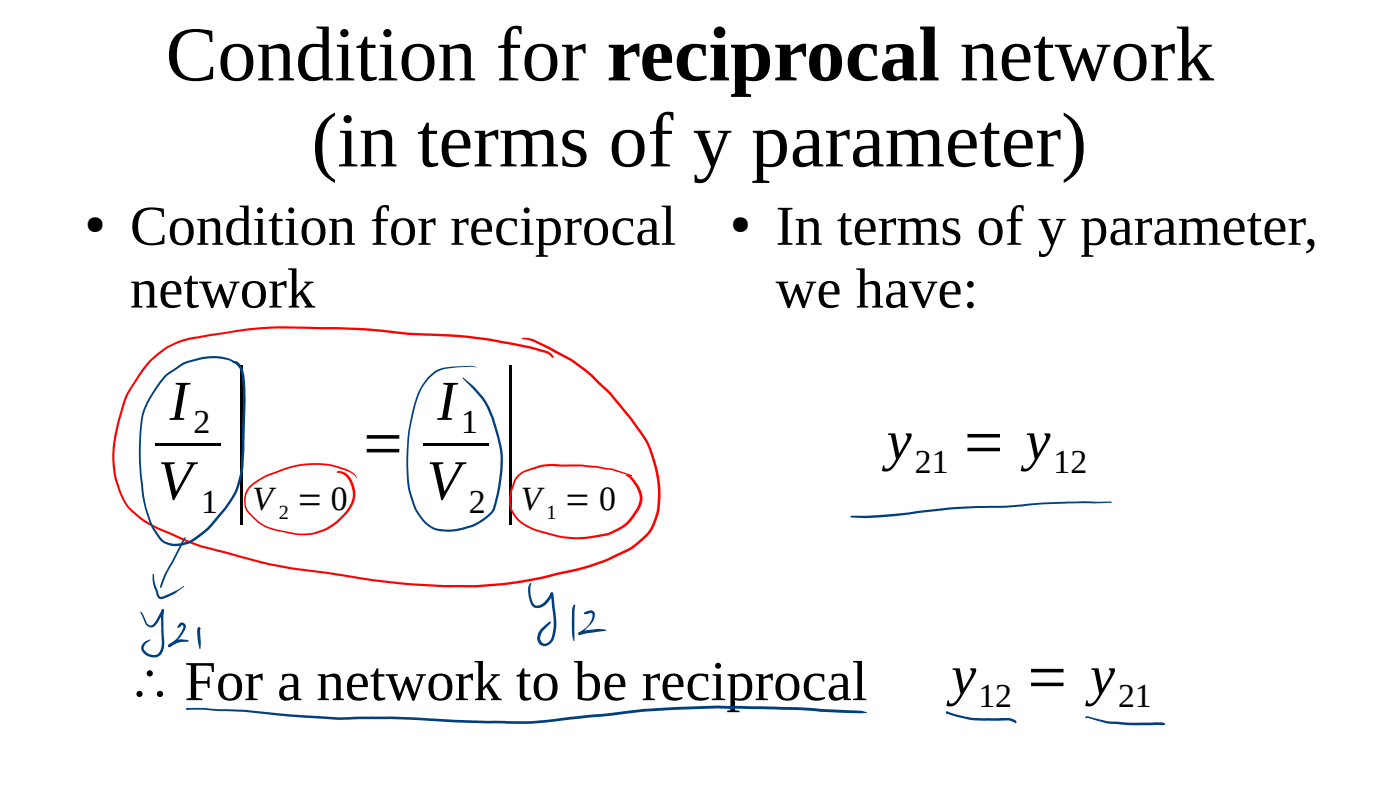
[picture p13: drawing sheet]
<svg xmlns="http://www.w3.org/2000/svg" width="280mm" height="158mm" viewBox="0 0 280 158" stroke-linecap="round" stroke-linejoin="round" font-family="sans-serif">
<defs><g id="words">
<g font-size="31.7">
<text x="46.1" y="98">|</text>
<text x="99.8" y="98">|</text>
</g>
<g font-size="15.5">
<text x="33.2" y="16.1">Condition for reciprocal network</text>
<text x="62.3" y="33.3">(in terms of y parameter)</text>
</g>
<g font-size="11.3">
<text x="26" y="48.9">Condition for reciprocal</text>
<text x="155.1" y="48.9">In terms of y parameter,</text>
<text x="26" y="61.5">network</text>
<text x="155.1" y="61.5">we have:</text>
<text x="33.9" y="83.9">I</text>
<text x="87.5" y="83.9">I</text>
<text x="72.1" y="92">=</text>
<text x="177.3" y="91.8">y</text>
<text x="192.3" y="91.8">= y</text>
<text x="31.6" y="99.8">V</text>
<text x="85.3" y="99.8">V</text>
<text x="26" y="139.9">∴ For a network to be reciprocal</text>
<text x="190.2" y="138.8">y</text>
<text x="205" y="138.8">= y</text>
</g>
<g font-size="6.8">
<text x="38.7" y="86.6">2</text>
<text x="92.2" y="86.6">1</text>
<text x="183" y="94.5">21</text>
<text x="210.7" y="94.5">12</text>
<text x="50.5" y="101.9">V = 0</text>
<text x="104.2" y="101.9">V = 0</text>
<text x="40.3" y="102.4">1</text>
<text x="93.8" y="102.4">2</text>
<text x="195.7" y="141.4">12</text>
<text x="223.6" y="141.4">21</text>
</g>
<g font-size="5.1">
<text x="17" y="46.3">●</text>
<text x="146.1" y="46.3">●</text>
</g>
<g font-size="4.1">
<text x="55.8" y="103.7">2</text>
<text x="109.3" y="103.7">1</text>
</g>
</g></defs>
<g fill="#000">
<path d="M31.1 88.5h13v.6h-13z" fill-rule="evenodd"/>
<path d="M84.6 88.5h13.1v.6h-13.1z" fill-rule="evenodd"/>
</g>
<g fill="#f00">
<path d="M30.1 71.8a15.4 15.4 0 0 1 8.3-4.4l10.8-1.7 5.7-.5 12.1 .2 8.8 .4a124.8 124.8 0 0 0 12.9 1 93.8 93.8 0 0 1 17.5 2.4l2.7 .8a1.9 1.9 0 0 1 1.7 1.2l.3 .2-.3 .1-.2-.1a2.52 2.52 0 0 0-1.7-1l-2.6-.7a98 98 0 0 0-21.3-2.6l-3.2-.2-8.6-.8-16.1-.4a100.3 100.3 0 0 0-20.9 2.8 17 17 0 0 0-8.6 7.6l-1.2 1.9a30.5 30.5 0 0 0-3 9.9 17.6 17.6 0 0 0 2.9 13.6 20 20 0 0 0 8.3 5l5.6 2.4 3.7 1a104.1 104.1 0 0 0 21.6 4.4 144.4 144.4 0 0 0 30.4 2.6 74.5 74.5 0 0 0 15.9-2.5 47.2 47.2 0 0 0 9.1-2.4l3.6-1.7a15 15 0 0 0 5.5-4.2 13.8 13.8 0 0 0 1.7-9 25.8 25.8 0 0 0-3-9.7l-2.5-3.6-4.1-5-2.4-2.2a26.8 26.8 0 0 0-8.5-6.1 20.3 20.3 0 0 0-5.4-2.5l-1.1-.2-.2-.1 .2-.2h.6l1.2 .2a50.1 50.1 0 0 1 10.9 6.1l1.2 1 3.9 3.7a52.9 52.9 0 0 1 7.3 9.7 23.2 23.2 0 0 1 2.1 14.6 9.1 9.1 0 0 1-3.8 5.8l-.7 .6a13.5 13.5 0 0 1-3.9 2.1l-3.3 1.4a45.7 45.7 0 0 1-8.3 2.2 81.7 81.7 0 0 1-27.8 2.2 161.1 161.1 0 0 1-18.7-2.4 103.8 103.8 0 0 1-21.6-4.4l-3.7-1a72.1 72.1 0 0 1-11.4-5.2 11.8 11.8 0 0 1-5.4-7.8 20.4 20.4 0 0 1 0-10.3l1.4-5.3 .8-2 2.6-4.1z"/>
<path d="M49.9 97.2l1.9-1.4a15.3 15.3 0 0 1 4.2-1.9 17.1 17.1 0 0 1 14.4 .5 1.51 1.51 0 0 1 .9 1.2 3.7 3.7 0 0 0-2.5-1.7 18 18 0 0 0-13.2 .6 13.3 13.3 0 0 0-4.6 2.2 3.9 3.9 0 0 0-.5 6.3 9 9 0 0 0 5.9 3l1.9 .4a10.3 10.3 0 0 0 9.3-2.5 7.1 7.1 0 0 0 3-4.8 4.5 4.5 0 0 0-2.3-4.4l-.9-.2-.1-.1 .2-.2a2.78 2.78 0 0 1 3 2.2 5.6 5.6 0 0 1-1.4 6.6l-1.5 1.4a10.7 10.7 0 0 1-9.3 2.4l-1.9-.5a9.3 9.3 0 0 1-7.5-5 4.5 4.5 0 0 1 1-4.1z"/>
<path d="M103.6 95l1.2-.9a13.9 13.9 0 0 1 5.2-1.4l2.1 .1a35.6 35.6 0 0 1 8.1 .5l2.3 .4 3.9 1.3-.3 .1-3.7-1.1-1.9-.3a33.6 33.6 0 0 0-8.4-.4l-1.7-.1-1.7 .1-3.1 .8a3.9 3.9 0 0 0-2.6 2.4 8.7 8.7 0 0 0-.7 5 7 7 0 0 0 4.9 4.3 24 24 0 0 0 8.5 1.6l2-.2 3.2-.5a9.6 9.6 0 0 0 5-3 6.4 6.4 0 0 0 2.1-4.2l-.1-.6a7.8 7.8 0 0 0-2-3.4l-.8-.4 .5-.2 .5 .2a7.5 7.5 0 0 1 2.4 4.2v.2a6.8 6.8 0 0 1-2.1 4.5 10.2 10.2 0 0 1-5.4 3.1l-2.2 .4a20.4 20.4 0 0 1-10.5-1 8.3 8.3 0 0 1-6.2-4.7 7 7 0 0 1 .2-4.4l.5-1.5z"/>
</g>
<g fill="#004080">
<path d="M33 75l3.2-2.3a12.9 12.9 0 0 1 10.2-.8 2.72 2.72 0 0 1 1.8 2.3l-.1-.1a4.2 4.2 0 0 0-3.9-2.4 13.9 13.9 0 0 0-8.3 1.7l-2 1.4a19.3 19.3 0 0 0-5.3 9 51.3 51.3 0 0 0 .9 18.4l.6 1.7a13 13 0 0 0 2.7 4.2 5.9 5.9 0 0 0 6.4-.9l2-1.5 1.1-1.2a29.2 29.2 0 0 0 4.6-6.2l.6-1.7 .6-2.5 .3-6.8a59.1 59.1 0 0 0-.1-12.5l-.3-1.1-.3-.6-.5-.4-.7-.2a.66 .66 0 0 1 1.1-.1l.9 1.2a11.4 11.4 0 0 1 .6 4.1v3l-.3 11.1a15.9 15.9 0 0 1-4.7 11.3l-1.4 1.8a16.9 16.9 0 0 1-5 3.8 5.1 5.1 0 0 1-6-1.1 19.1 19.1 0 0 1-3.4-9.4 49.2 49.2 0 0 1 .2-15.8 24.2 24.2 0 0 1 4.5-7.4z"/>
<path d="M36.9 107.4l.1-.1 .2 .1-3.9 7.3-1.2 2.9-.1-.4 1-2.5z"/>
<path d="M30.5 114.8l.1-.1 .2 .1 .1 1.5 .8 2.3a.54 .54 0 0 0 .2 .6 .54 .54 0 0 0 .5 .1 18.9 18.9 0 0 0 4.3-2.2l.1 .1a10.2 10.2 0 0 1-4.4 2.5 .99 .99 0 0 1-1.1-1l-.7-2.3z"/>
<path d="M28.2 122.3l.4 .4 .8 1.9a.79 .79 0 0 0 .7 .4 .79 .79 0 0 0 .7-.4l1.3-2.3a.52 .52 0 0 1 .7-.5v.3a7.9 7.9 0 0 1-2.1 3.2 1.29 1.29 0 0 1-1.6-.6l-1.1-2.3z"/>
<path d="M32.4 121.8l.2-.1 .2 .2-.1 1.8 .2 4.8a2.5 2.5 0 0 1-2 2.9 2.39 2.39 0 0 1-2.7-2l.2-.5 .4-.5 1.2-.6 .1 .1-.8 .6a1.03 1.03 0 0 0-.3 1.6 1.84 1.84 0 0 0 2.8 .3l.4-.8 .1-.8-.1-5.4z"/>
<path d="M35.9 124.6a.82 .82 0 0 1 1.1 .1 .82 .82 0 0 1 0 1.1 9.6 9.6 0 0 1-3.1 3.6l-.3-.3 .1-.2 .3-.1h-.1a6 6 0 0 0 2.8-3.5l-.3-.4-.3 .3a.44 .44 0 0 1-.7 .2z"/>
<path d="M33.7 128.9v-.1a3.7 3.7 0 0 1 4-.7l-.1 .2-2 .2-1.7 .9-.3-.3z"/>
<path d="M39.7 125.4l.3 .1 .1 .1-.2 .3-.3-.1-.1-.2z"/>
<path d="M39.6 125.5l.2-.1 .3 .2 .1 2.8-.2 1.4a3 3 0 0 1-.5-2l-.1-1.6z"/>
<path d="M85.8 75.2a5.9 5.9 0 0 1 4.8-1.9l3.9-.2 .9 .4-.8-.2a22 22 0 0 0-6.7 .8 9.8 9.8 0 0 0-4.7 6.6 40.2 40.2 0 0 0-1 17.9 10.1 10.1 0 0 0 4.3 6.7 10.2 10.2 0 0 0 7.5-.3 8.8 8.8 0 0 0 4.6-3.3 28.3 28.3 0 0 0 1.3-12.4l-.2-.5a24.7 24.7 0 0 0-3.5-9.2l-3.6-3.9-.1-.1 .1-.2a16.3 16.3 0 0 1 6.2 8.1l1 3.5a19.9 19.9 0 0 1 .3 10.4l-.2 1.1a10.2 10.2 0 0 1-1.2 3.8 11.6 11.6 0 0 1-8.3 4 6.2 6.2 0 0 1-5.3-1.5 11.3 11.3 0 0 1-3.2-6.1 39.8 39.8 0 0 1 .2-15.1 17.1 17.1 0 0 1 2.5-6.8z"/>
<path d="M106 116.6l.2-.1 .1 .1a4.6 4.6 0 0 0 .8 4.4 2.29 2.29 0 0 0 2.3-1.3l.8-1.2h.4v.3a3.8 3.8 0 0 1-3.4 2.7 1.61 1.61 0 0 1-1.2-1.4 3.9 3.9 0 0 1 0-3.5z"/>
<path d="M110.2 118.5l.3-.1 .1 .3v.1l-.3 .1-.2-.2z"/>
<path d="M110.2 118.5l.2-.1 .3 .4 .6 5.3a5.6 5.6 0 0 1-1.2 4.6 1.53 1.53 0 0 1-1.9 .3 1.53 1.53 0 0 1-.8-1.7l.3-.8 .5-.8 1.6-1.4h.3v.3l-1.2 1.2a1.88 1.88 0 0 0-.7 2.3 1.02 1.02 0 0 0 1 .6 1.02 1.02 0 0 0 .9-.7 8.3 8.3 0 0 0 .6-3.8z"/>
<path d="M114.7 120.9l.2-.1 .2 .2-.2 1.4v5.7h-.1a8.4 8.4 0 0 1-.4-3.8v-2.5z"/>
<path d="M116.9 122.4l1-.4 .7 .1a1.23 1.23 0 0 1 .2 1.7 11.8 11.8 0 0 1-2.7 3h-.4v-.4a4.2 4.2 0 0 0 2.8-3.6l-.3-.3-1.2 .3-.2-.2z"/>
<path d="M115.7 126.4l.7-.2a11.8 11.8 0 0 1 4.1-.4l.8 .2-.2 .1-3.8 .5-1.3 .3-.3-.1z"/>
<path d="M170.1 103.1a100.6 100.6 0 0 0 14.8-1.1 96.9 96.9 0 0 1 15.5-.9l4-.3a161.5 161.5 0 0 1 17.3-.5h.5l.2 .1-.2 .1v-.1v.1l-2.2 .1h-3.4a206.6 206.6 0 0 0-16.7 .9h-.7a141.3 141.3 0 0 0-20.3 1.7 34.4 34.4 0 0 1-8.8 .2z"/>
<path d="M37.3 141.6l.5-.1 .1 .1-.5 .3-.1-.1z"/>
<path d="M37.3 141.6l.3 .1-.1 .1-.2-.1z"/>
<path d="M37.3 141.6l3.5-.1 3.2 .3 5.6 .1a220.1 220.1 0 0 0 19.8 1.4l3.5-.1a203.1 203.1 0 0 1 18.2 .7l14.9 .2 14.7-1.4a152 152 0 0 1 23.2-1.7l15.5 .3 12.9 .8 1.1 .3-1.1 .2a65.5 65.5 0 0 1-9.1-.4l-3.9-.3-15.4-.3a186.6 186.6 0 0 0-23.1 1.6l-14.3 1.4h-8.2a115.1 115.1 0 0 1-13.4-.6l-6.7-.3-10.2 .2a258.7 258.7 0 0 1-19.1-1.6l-5-.2-3.1-.2h-3.3z"/>
<path d="M189.2 142.3h.3l.2 .4-.1 .1-.4-.3z"/>
<path d="M189.2 142.3h.3l.1 .2-.4 .1z"/>
<path d="M189.3 142.2l2 .6a20.3 20.3 0 0 0 7.3 .8l3.1-.1 1.4 .5a.26 .26 0 0 1 .2 .3 .26 .26 0 0 1-.4 .1l-1.2-.4h-1.3a27.7 27.7 0 0 1-8-.5l-3-.9-.2-.2z"/>
<path d="M217.1 143.2h.5l3.9 1h1.1a77.4 77.4 0 0 0 9.9 .2 .39 .39 0 0 1 .5 .5h-1a67 67 0 0 1-9.8-.2l-.8-.1-3.8-1.1-.4 .1-.2-.2z"/>
<circle cx="39.8" cy="125.6" r=".25"/>
</g>
<use href="#words"/>
</svg>
